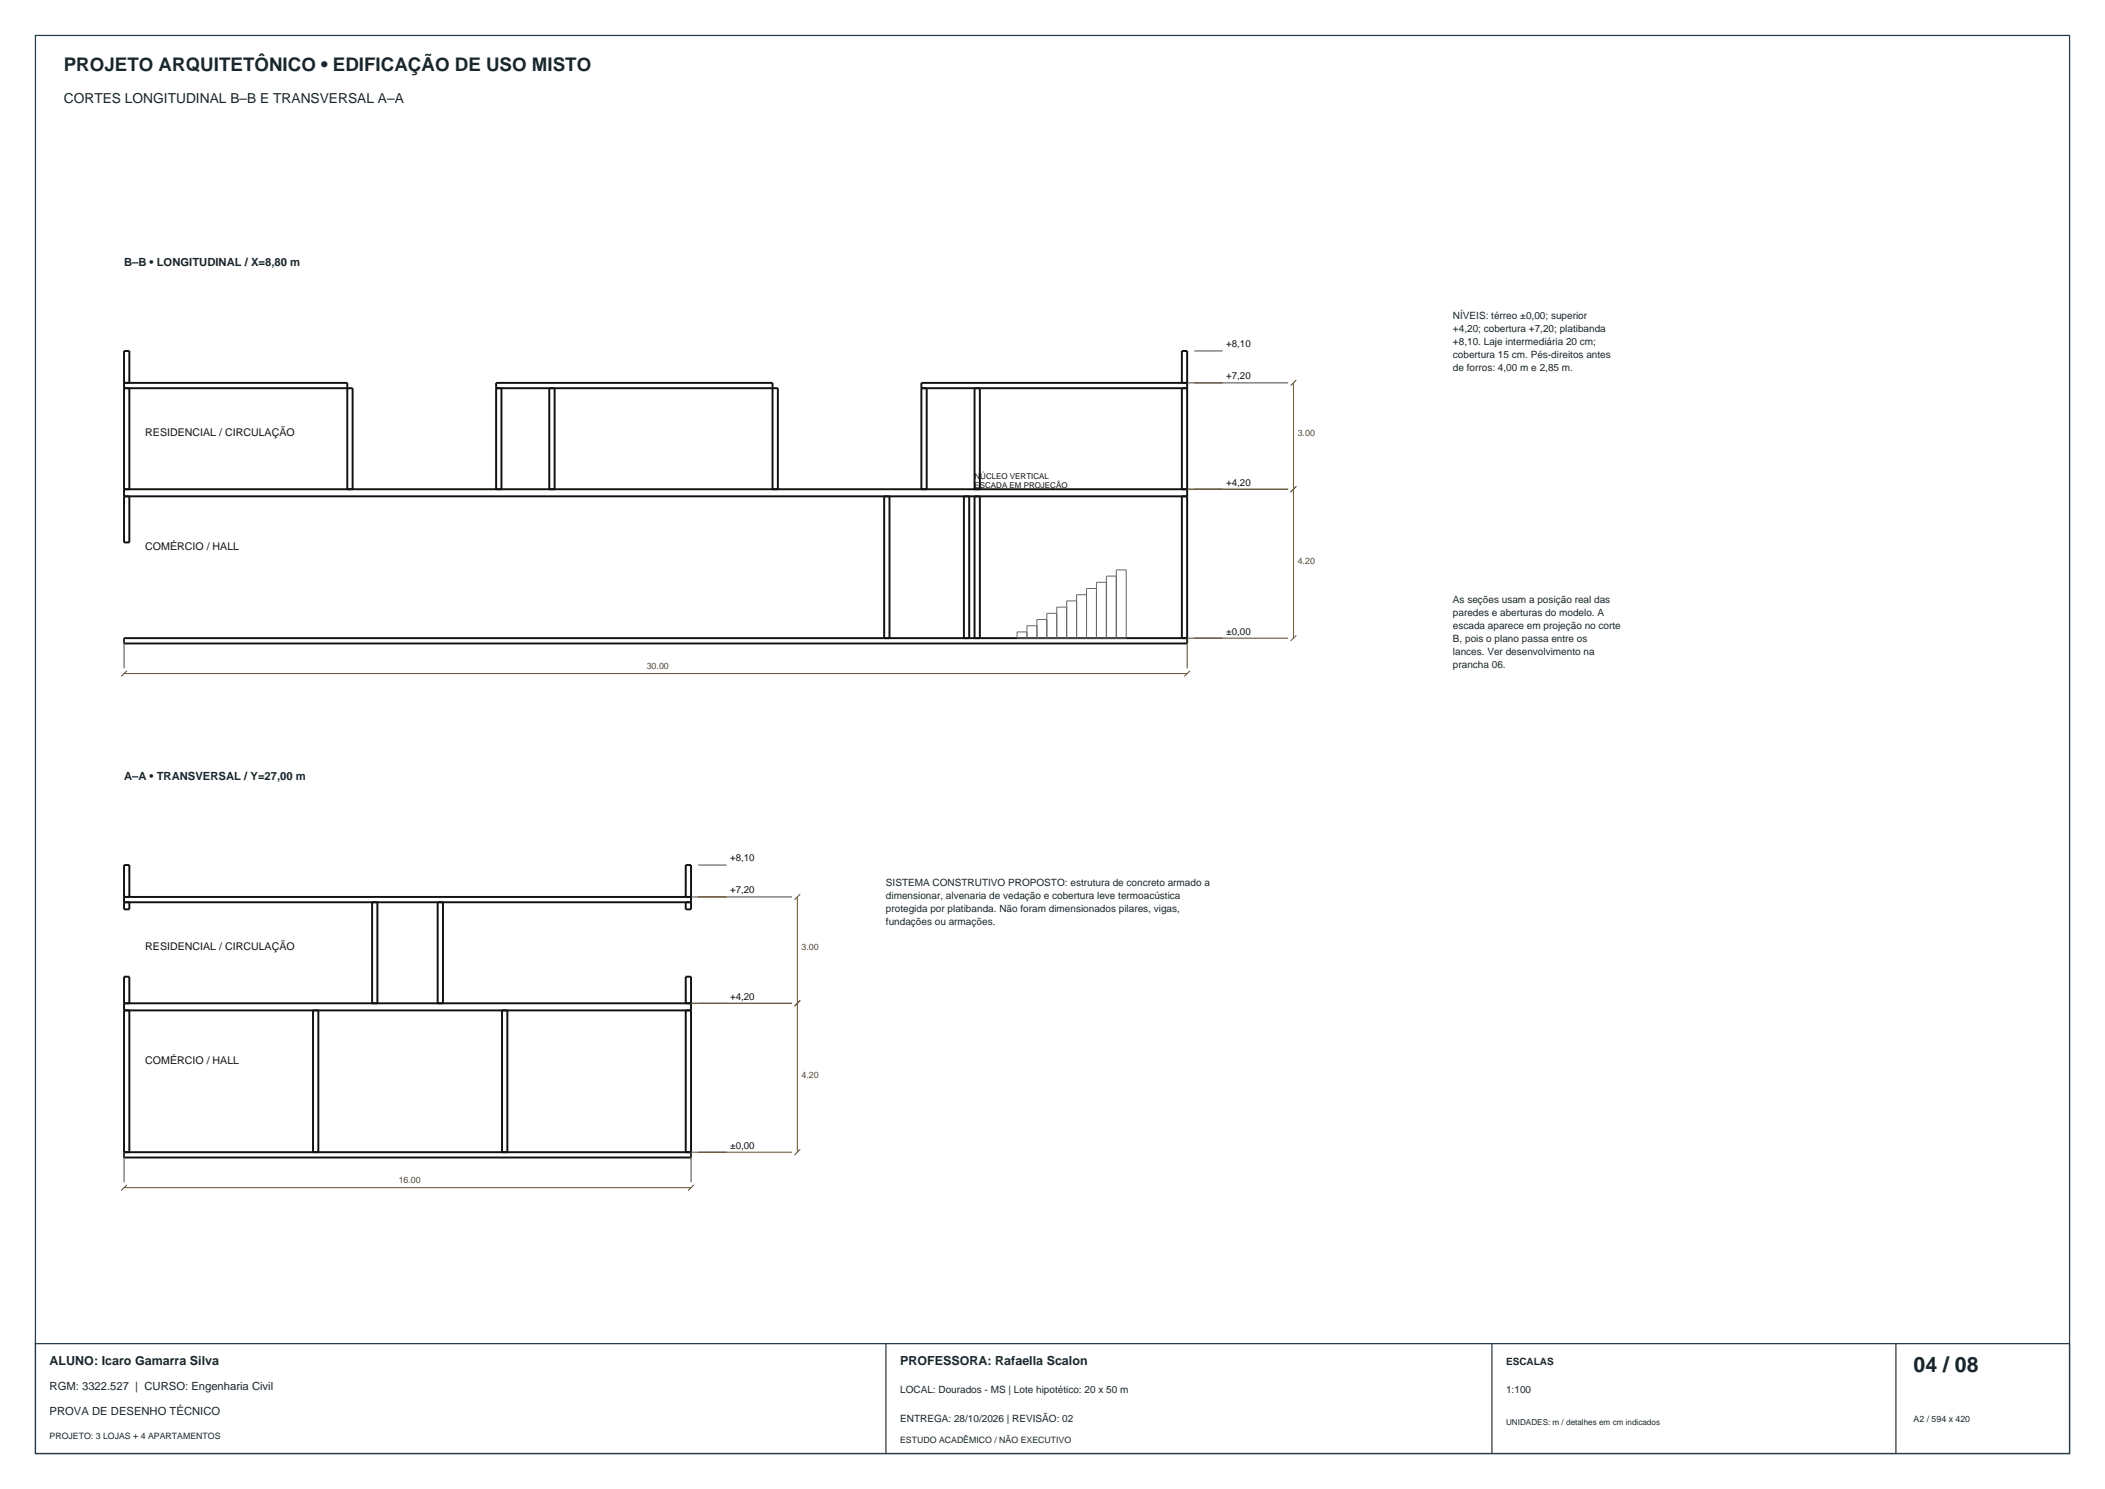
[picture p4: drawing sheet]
<svg xmlns="http://www.w3.org/2000/svg" width="594mm" height="420mm" viewBox="0 0 594 420" stroke-linecap="round" stroke-linejoin="round" font-family="sans-serif">
<defs><g id="words">
<text font-size="6" fill="#18262d" x="540" y="387">04 / 08</text>
<text font-size="5.3" fill="#18262d" x="18" y="20">PROJETO ARQUITETÔNICO • EDIFICAÇÃO DE USO MISTO</text>
<text font-size="3.9" fill="#18262d" x="18" y="29">CORTES LONGITUDINAL B–B E TRANSVERSAL A–A</text>
<g font-size="3.5" fill="#18262d">
<text x="14" y="385">ALUNO: Icaro Gamarra Silva</text>
<text x="254" y="385">PROFESSORA: Rafaella Scalon</text>
</g>
<g font-size="3.2" fill="#18262d">
<text x="35" y="75">B–B • LONGITUDINAL / X=8,80 m</text>
<text x="35" y="220">A–A • TRANSVERSAL / Y=27,00 m</text>
<text x="14" y="392">RGM: 3322.527 | CURSO: Engenharia Civil</text>
<text x="14" y="399">PROVA DE DESENHO TÉCNICO</text>
</g>
<g font-size="3" fill="#151515">
<text x="41" y="123">RESIDENCIAL / CIRCULAÇÃO</text>
<text x="41" y="155">COMÉRCIO / HALL</text>
<text x="41" y="268">RESIDENCIAL / CIRCULAÇÃO</text>
<text x="41" y="300">COMÉRCIO / HALL</text>
</g>
<g font-size="2.8" fill="#18262d">
<text x="410" y="90">NÍVEIS: térreo ±0,00; superior</text>
<text x="410" y="93.7">+4,20; cobertura +7,20; platibanda</text>
<text x="410" y="97.4">+8,10. Laje intermediária 20 cm;</text>
<text x="410" y="101">cobertura 15 cm. Pés-direitos antes</text>
<text x="410" y="104.7">de forros: 4,00 m e 2,85 m.</text>
<text x="410" y="170">As seções usam a posição real das</text>
<text x="410" y="173.7">paredes e aberturas do modelo. A</text>
<text x="410" y="177.4">escada aparece em projeção no corte</text>
<text x="410" y="181">B, pois o plano passa entre os</text>
<text x="410" y="184.7">lances. Ver desenvolvimento na</text>
<text x="410" y="188.4">prancha 06.</text>
<text x="250" y="250">SISTEMA CONSTRUTIVO PROPOSTO: estrutura de concreto armado a</text>
<text x="250" y="253.7">dimensionar, alvenaria de vedação e cobertura leve termoacústica</text>
<text x="250" y="257.4">protegida por platibanda. Não foram dimensionados pilares, vigas,</text>
<text x="250" y="261">fundações ou armações.</text>
<text x="425" y="385">ESCALAS</text>
<text x="254" y="393">LOCAL: Dourados - MS | Lote hipotético: 20 x 50 m</text>
<text x="425" y="393">1:100</text>
<text x="254" y="401">ENTREGA: 28/10/2026 | REVISÃO: 02</text>
</g>
<g font-size="2.8" fill="#151515">
<text x="346" y="98">+8,10</text>
<text x="346" y="107">+7,20</text>
<text x="346" y="137">+4,20</text>
<text x="346" y="179">±0,00</text>
<text x="206" y="243">+8,10</text>
<text x="206" y="252">+7,20</text>
<text x="206" y="282">+4,20</text>
<text x="206" y="324">±0,00</text>
</g>
<g font-size="2.5" fill="#624b28">
<text x="366.2" y="123">3.00</text>
<text x="366.2" y="159">4.20</text>
<text x="182.5" y="188.8">30.00</text>
<text x="226.2" y="268">3.00</text>
<text x="226.2" y="304">4.20</text>
<text x="112.5" y="333.8">16.00</text>
</g>
<g font-size="2.5" fill="#18262d">
<text x="540" y="401">A2 / 594 x 420</text>
<text x="14" y="406">PROJETO: 3 LOJAS + 4 APARTAMENTOS</text>
<text x="254" y="407">ESTUDO ACADÊMICO / NÃO EXECUTIVO</text>
</g>
<g font-size="2.3" fill="#151515">
<text x="275" y="135">NÚCLEO VERTICAL</text>
<text x="275" y="137.5">ESCADA EM PROJEÇÃO</text>
</g>
<text font-size="2.3" fill="#18262d" x="425" y="402">UNIDADES: m / detalhes em cm indicados</text>
</g></defs>
<path d="M10 10h574v400h-574zM10 379h574v31h-574zM250 379v31M421 379v31M535 379v31" fill="none" stroke="#243b49" stroke-width=".35"/>
<g fill="none" stroke="#111" stroke-width=".55">
<path d="M35 109.5h64.5v28.5M35 108h63v30M36.5 108v-9h-1.5v54h1.5v-13M36.5 109.5v28.5M140 109.5h79.5v28.5M141.5 109.5v28.5M155 109.5v28.5M156.5 109.5v28.5M260 109.5h75M261.5 109.5v28.5M275 109.5v28.5M276.5 109.5v28.5"/>
<path d="M333.5 108v-9h1.5v82.5h-300v-1.5h300M333.5 109.5v28.5M335 108h-75v30M35 140h300M35 138h300M140 138v-30h78v30M249.5 140v40M251 140v40M272 140v40M273.5 140v40M275 140v40M276.5 140v40"/>
<path d="M333.5 140v40M35 254.5h160M35 253h160M36.5 253v-9h-1.5v12.5h1.5v-2M105 254.5v28.5M106.5 254.5v28.5M123.5 254.5v28.5M125 254.5v28.5M193.5 253v-9h1.5v12.5h-1.5v-2M35 285h160M35 283h160M36.5 283v-7.5h-1.5v51h160v-51h-1.5v7.5"/>
<path d="M36.5 285v40M88.3 285v40M89.8 285v40M141.7 285v40M143.2 285v40M193.5 285v40M35 325h160"/>
</g>
<g fill="none" stroke="#624b28" stroke-width=".28">
<path d="M337 99h8M335 108h28.5M365 108v72M365.8 107.2l-1.6 1.6M335 138h28.5M365.8 137.2l-1.6 1.6M35 180v8.5M363.5 180h-28.5v8.5M365.8 179.2l-1.6 1.6M35 190h300M35.8 189.2l-1.6 1.6M335.8 189.2l-1.6 1.6"/>
<path d="M195 253h28.5M197 244h8M225 253v72M225.8 252.2l-1.6 1.6M195 283h28.5M225.8 282.2l-1.6 1.6M35 325v8.5M35 335h160M35.8 334.2l-1.6 1.6M195.8 334.2l-1.6 1.6M223.5 325h-28.5v8.5M225.8 324.2l-1.6 1.6"/>
</g>
<path d="M289.8 178.2h-2.8v1.8h30.8v-19.3h-2.8v19.3M292.6 176.5h-2.8v3.5M295.4 174.7h-2.8v5.3M298.2 173h-2.8v7M301 171.2h-2.8v8.8M303.8 169.5h-2.8v10.5M306.6 167.7h-2.8v12.3M309.4 166h-2.8v14M312.2 164.2h-2.8v15.8M315 162.5h-2.8v17.5" fill="none" stroke="#666" stroke-width=".28"/>
<use href="#words"/>
</svg>
